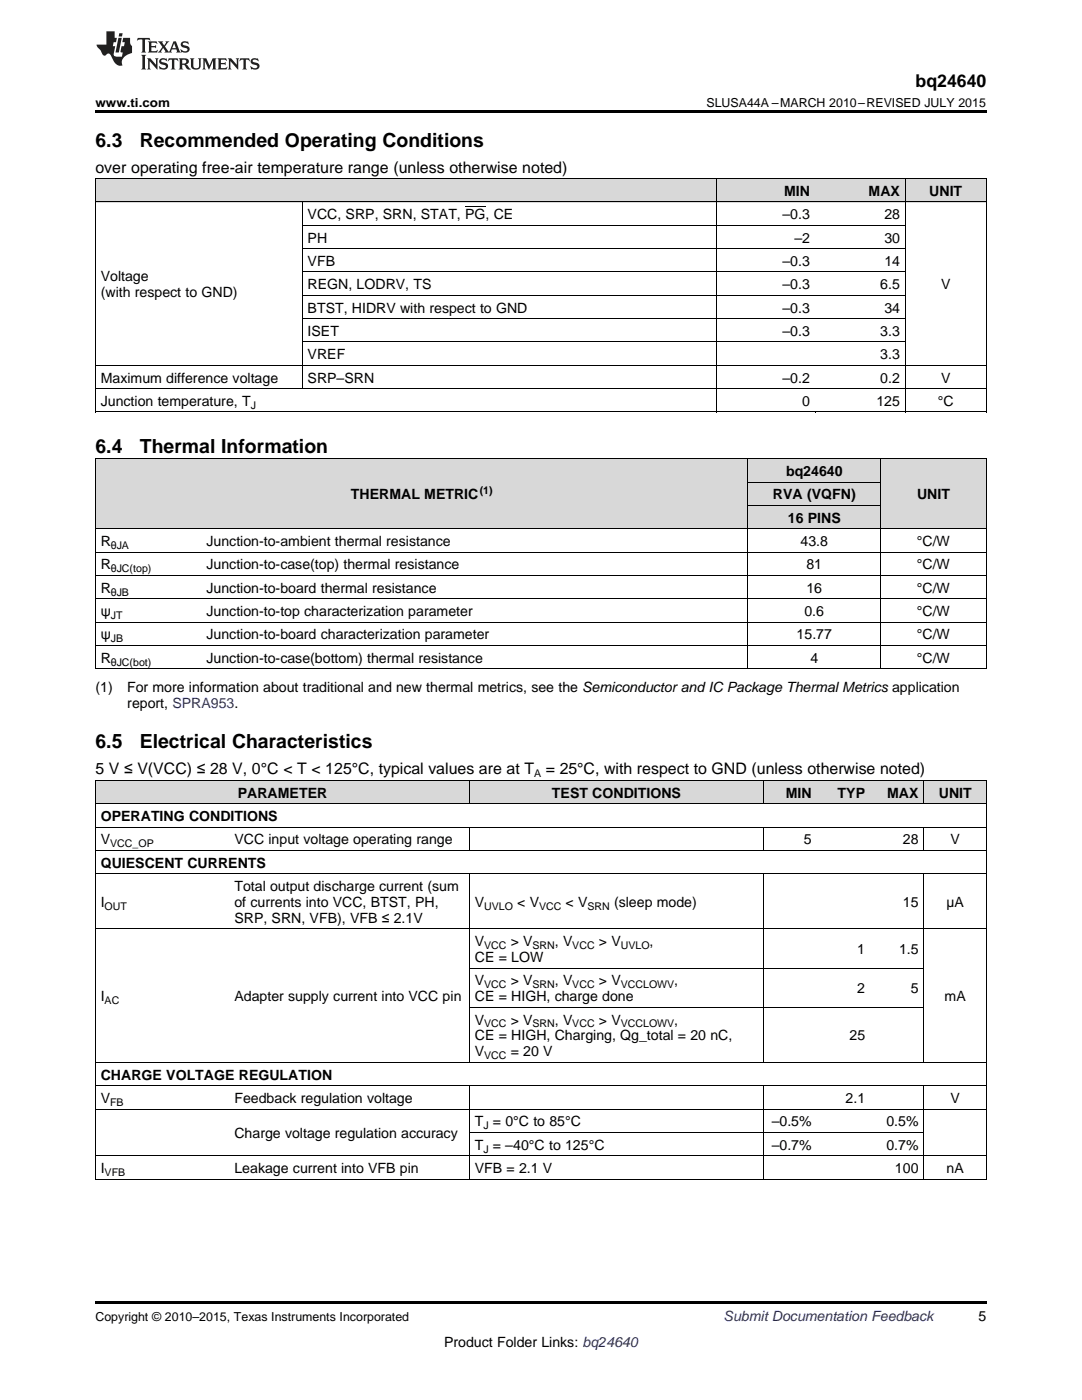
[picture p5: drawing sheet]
<svg xmlns="http://www.w3.org/2000/svg" width="216mm" height="279mm" viewBox="0 0 216 279" stroke-linecap="round" stroke-linejoin="round" font-family="sans-serif">
<defs><g id="words">
<g font-size="3.9">
<text x="19" y="29.3">6.3</text>
<text x="27.9" y="29.3">Recommended Operating Conditions</text>
<text x="19" y="90.3">6.4</text>
<text x="27.9" y="90.3">Thermal Information</text>
<text x="19" y="149.4">6.5</text>
<text x="27.9" y="149.4">Electrical Characteristics</text>
</g>
<text font-size="3.5" x="182.7" y="17.3">bq24640</text>
<g font-size="3.2">
<text x="19" y="34.4">over operating free-air temperature range (unless otherwise noted)</text>
<text x="19" y="154.5">5 V ≤ V(VCC) ≤ 28 V, 0°C &lt; T &lt; 125°C, typical values are at T</text>
<text x="108.9" y="154.5">= 25°C, with respect to GND (unless otherwise noted)</text>
</g>
<g font-size="2.8">
<text x="156.5" y="39.1">MIN</text>
<text x="173.3" y="39.1">MAX</text>
<text x="185.4" y="39.1">UNIT</text>
<text x="61.4" y="43.7">VCC, SRP, SRN, STAT, PG, CE</text>
<text x="156.1" y="43.7">–0.3</text>
<text x="176.5" y="43.7">28</text>
<text x="61.4" y="48.4">PH</text>
<text x="61.4" y="53.1">VFB</text>
<text x="156.1" y="53.1">–0.3</text>
<text x="158.5" y="48.4">–2</text>
<text x="176.5" y="48.4">30</text>
<text x="176.5" y="53.1">14</text>
<text x="20.1" y="56.1">Voltage</text>
<text x="20.1" y="59.3">(with respect to GND)</text>
<text x="61.4" y="57.7">REGN, LODRV, TS</text>
<text x="156.1" y="57.7">–0.3</text>
<text x="175.6" y="57.7">6.5</text>
<text x="187.8" y="57.7">V</text>
<text x="61.4" y="62.4">BTST, HIDRV with respect to GND</text>
<text x="156.1" y="62.4">–0.3</text>
<text x="176.5" y="62.4">34</text>
<text x="61.4" y="67">ISET</text>
<text x="61.4" y="71.7">VREF</text>
<text x="156.1" y="67">–0.3</text>
<text x="175.6" y="67">3.3</text>
<text x="175.6" y="71.7">3.3</text>
<text x="20.1" y="76.3">Maximum difference voltage</text>
<text x="61.4" y="76.3">SRP–SRN</text>
<text x="156.1" y="76.3">–0.2</text>
<text x="175.6" y="76.3">0.2</text>
<text x="187.8" y="76.3">V</text>
<text x="20.1" y="81">Junction temperature, T</text>
<text x="160.1" y="81">0</text>
<text x="174.9" y="81">125</text>
<text x="187.1" y="81">°C</text>
<text x="156.8" y="95">bq24640</text>
<text x="70" y="99.7">THERMAL METRIC</text>
<text x="154.2" y="99.7">RVA (VQFN)</text>
<text x="183" y="99.7">UNIT</text>
<text x="157.2" y="104.3">16 PINS</text>
<text x="20.1" y="109">R</text>
<text x="20.1" y="113.6">R</text>
<text x="41.2" y="109">Junction-to-ambient thermal resistance</text>
<text x="41.2" y="113.6">Junction-to-case(top) thermal resistance</text>
<text x="159.7" y="109">43.8</text>
<text x="160.9" y="113.6">81</text>
<text x="183" y="109">°C/W</text>
<text x="183" y="113.6">°C/W</text>
<text x="20.1" y="118.3">R</text>
<text x="41.2" y="118.3">Junction-to-board thermal resistance</text>
<text x="160.9" y="118.3">16</text>
<text x="183" y="118.3">°C/W</text>
<text x="20.1" y="122.9">ψ</text>
<text x="41.2" y="122.9">Junction-to-top characterization parameter</text>
<text x="160.5" y="122.9">0.6</text>
<text x="183" y="122.9">°C/W</text>
<text x="20.1" y="127.6">ψ</text>
<text x="41.2" y="127.6">Junction-to-board characterization parameter</text>
<text x="159" y="127.6">15.77</text>
<text x="183" y="127.6">°C/W</text>
<text x="20.1" y="132.3">R</text>
<text x="41.2" y="132.3">Junction-to-case(bottom) thermal resistance</text>
<text x="161.7" y="132.3">4</text>
<text x="183" y="132.3">°C/W</text>
<text x="19" y="138.1">(1)</text>
<text x="25.4" y="138.1">For more information about traditional and new thermal metrics, see the Semiconductor and IC Package Thermal Metrics application</text>
<text x="25.4" y="141.3">report, SPRA953.</text>
<text x="47.4" y="159.2">PARAMETER</text>
<text x="110.1" y="159.2">TEST CONDITIONS</text>
<text x="156.8" y="159.2">MIN</text>
<text x="167.1" y="159.2">TYP</text>
<text x="177" y="159.2">MAX</text>
<text x="187.3" y="159.2">UNIT</text>
<text x="20.1" y="163.8">OPERATING CONDITIONS</text>
<text x="20.1" y="168.5">V</text>
<text x="20.1" y="173.1">QUIESCENT CURRENTS</text>
<text x="46.8" y="168.5">VCC input voltage operating range</text>
<text x="160.4" y="168.5">5</text>
<text x="180.2" y="168.5">28</text>
<text x="189.7" y="168.5">V</text>
<text x="46.8" y="177.8">Total output discharge current (sum</text>
<text x="20.1" y="181">I</text>
<text x="46.8" y="181">of currents into VCC, BTST, PH,</text>
<text x="46.8" y="184.1">SRP, SRN, VFB), VFB ≤ 2.1V</text>
<text x="94.8" y="181">V</text>
<text x="103.2" y="181">&lt; V</text>
<text x="112.9" y="181">&lt; V</text>
<text x="122.5" y="181">(sleep mode)</text>
<text x="180.2" y="181">15</text>
<text x="188.8" y="181">µA</text>
<text x="94.8" y="188.8">V</text>
<text x="94.8" y="192">CE = LOW</text>
<text x="101.9" y="188.8">&gt; V</text>
<text x="110.7" y="188.8">, V</text>
<text x="119.5" y="188.8">&gt; V</text>
<text x="129.6" y="188.8">,</text>
<text x="171.1" y="190.4">1</text>
<text x="179.4" y="190.4">1.5</text>
<text x="94.8" y="196.6">V</text>
<text x="101.9" y="196.6">&gt; V</text>
<text x="110.7" y="196.6">, V</text>
<text x="119.5" y="196.6">&gt; V</text>
<text x="134.6" y="196.6">,</text>
<text x="20.1" y="199.8">I</text>
<text x="46.8" y="199.8">Adapter supply current into VCC pin</text>
<text x="94.8" y="199.8">CE = HIGH, charge done</text>
<text x="171.1" y="198.2">2</text>
<text x="181.7" y="198.2">5</text>
<text x="188.5" y="199.8">mA</text>
<text x="94.8" y="204.5">V</text>
<text x="94.8" y="207.6">CE = HIGH, Charging, Qg_total = 20 nC,</text>
<text x="101.9" y="204.5">&gt; V</text>
<text x="110.7" y="204.5">, V</text>
<text x="119.5" y="204.5">&gt; V</text>
<text x="134.6" y="204.5">,</text>
<text x="169.5" y="207.6">25</text>
<text x="20.1" y="215.5">CHARGE VOLTAGE REGULATION</text>
<text x="94.8" y="210.8">V</text>
<text x="101.9" y="210.8">= 20 V</text>
<text x="20.1" y="220.1">V</text>
<text x="46.8" y="220.1">Feedback regulation voltage</text>
<text x="168.7" y="220.1">2.1</text>
<text x="189.7" y="220.1">V</text>
<text x="46.8" y="227.1">Charge voltage regulation accuracy</text>
<text x="94.8" y="224.8">T = 0°C to 85°C</text>
<text x="154" y="224.8">–0.5%</text>
<text x="176.9" y="224.8">0.5%</text>
<text x="94.8" y="229.4">T = –40°C to 125°C</text>
<text x="154" y="229.4">–0.7%</text>
<text x="176.9" y="229.4">0.7%</text>
<text x="20.1" y="234.1">I</text>
<text x="46.8" y="234.1">Leakage current into VFB pin</text>
<text x="94.8" y="234.1">VFB = 2.1 V</text>
<text x="178.6" y="234.1">100</text>
<text x="188.9" y="234.1">nA</text>
<text x="195.3" y="263.6">5</text>
<text x="88.6" y="268.9">Product Folder Links: bq24640</text>
</g>
<text font-size="2.8" fill="#0000c8" x="144.4" y="263.6">Submit Documentation Feedback</text>
<g font-size="2.5">
<text x="19" y="21.4">www.ti.com</text>
<text x="141" y="21.4">SLUSA44A –MARCH 2010–REVISED JULY 2015</text>
<text x="19" y="263.6">Copyright © 2010–2015, Texas Instruments Incorporated</text>
</g>
<g font-size="2.1">
<text x="50" y="81.6">J</text>
<text x="95.7" y="98.5">(1)</text>
<text x="22.1" y="109.5">θJA</text>
<text x="22.1" y="114.2">θJC(top)</text>
<text x="22.1" y="118.9">θJB</text>
<text x="22.1" y="123.5">JT</text>
<text x="22.1" y="128.2">JB</text>
<text x="22.1" y="132.8">θJC(bot)</text>
<text x="106.6" y="155.2">A</text>
<text x="22" y="169.1">VCC_OP</text>
<text x="20.9" y="181.5">OUT</text>
<text x="96.6" y="181.5">UVLO</text>
<text x="107.6" y="181.5">VCC</text>
<text x="117.2" y="181.5">SRN</text>
<text x="96.6" y="189.4">VCC</text>
<text x="106.3" y="189.4">SRN</text>
<text x="114.2" y="189.4">VCC</text>
<text x="123.9" y="189.4">UVLO</text>
<text x="96.6" y="197.2">VCC</text>
<text x="106.3" y="197.2">SRN</text>
<text x="114.2" y="197.2">VCC</text>
<text x="123.9" y="197.2">VCCLOWV</text>
<text x="20.9" y="200.4">AC</text>
<text x="96.6" y="205">VCC</text>
<text x="106.3" y="205">SRN</text>
<text x="114.2" y="205">VCC</text>
<text x="123.9" y="205">VCCLOWV</text>
<text x="96.6" y="211.4">VCC</text>
<text x="22" y="220.7">FB</text>
<text x="96.4" y="225.4">J</text>
<text x="96.4" y="230">J</text>
<text x="20.9" y="234.7">VFB</text>
</g>
</g></defs>
<g fill="#d8d8d8">
<path d="M19 155.8h26.7v4.6h-26.7z"/>
<path d="M45.7 155.8h48v4.6h-48z"/>
<path d="M93.7 155.8h58.7v4.6h-58.7z"/>
<path d="M152.4 155.8h10.7v4.6h-10.7z"/>
<path d="M163.1 155.8h10.6v4.6h-10.6z"/>
<path d="M173.7 155.8h10.7v4.6h-10.7z"/>
<path d="M184.4 155.8h12.4v4.6h-12.4z"/>
<path d="M19 91.6h21.1v14h-21.1z"/>
<path d="M40.1 91.6h109.2v14h-109.2z"/>
<path d="M149.3 100.9h26.4v4.7h-26.4z"/>
<path d="M175.7 91.6h21.1v14h-21.1z"/>
<path d="M149.3 96.3h26.4v4.6h-26.4z"/>
<path d="M149.3 91.6h26.4v4.7h-26.4z"/>
<path d="M19 35.7h41.3v4.7h-41.3z"/>
<path d="M60.3 35.7h82.6v4.7h-82.6z"/>
<path d="M142.9 35.7h19.8v4.7h-19.8z"/>
<path d="M162.7 35.7h18v4.7h-18z"/>
<path d="M180.7 35.7h16.1v4.7h-16.1z"/>
</g>
<path d="M19 22h177.8v.5h-177.8zM19 82.2l.2 .1zM142.8 82.2l.1 .1zM162.6 82.2l.1 .1zM180.6 82.2l.1 .1zM196.7 82.2l.1 .1zM19 133.5h.2zM149.2 133.5h.1zM175.6 133.5h.1zM196.7 133.5h.1zM19 259.7h177.8v.5h-177.8z" fill="#000"/>
<g fill="none" stroke="#000" stroke-width=".2">
<path d="M19 35.6h177.8M19.1 35.7v46.6M142.9 35.7v46.6M180.6 35.7v46.6M196.8 35.7v46.6M19 40.3h177.8M60.3 40.3v37.3M60.3 58.9h120.4M60.3 54.3h120.4M60.3 49.6h120.4M60.3 45h120.4M19 77.6h177.8"/>
<path d="M19 72.9h177.8M60.3 68.2h120.4M60.3 63.6h120.4M19 91.6h177.8M19 82.2h177.8M19.1 91.6v41.9M149.2 91.6v41.9M149.3 96.2h26.4M175.7 91.6v41.9M196.8 91.6v41.9M19 119.5h177.8M19 114.8h177.8"/>
<path d="M19 110.2h177.8M19 105.5h177.8M149.3 100.9h26.4M19 133.5h177.8M19 128.8h177.8M19 124.2h177.8M19 155.7l177.8 .1v79.6M19.1 155.8v79.6M93.6 155.8v4.6M152.3 155.8v4.6M184.3 155.8v4.6M19 174.4h177.8"/>
<path d="M19 169.7h177.8M19 165h177.8M19 160.4h177.8M93.6 165.1v4.7M93.6 174.4v37.7M152.3 165.1v4.7M152.3 174.4v37.7M184.3 165.1v4.7M184.3 174.4v37.7M19 185.4h177.8M93.7 193.2h90.7M19 216.7h177.8"/>
<path d="M19 212h177.8M93.6 216.7v18.7M93.7 201h90.7M152.3 216.7v18.7M184.3 216.7v18.7M19 235.3h177.8M19 230.7h177.8M19 221.4h177.8M93.7 226h90.7"/>
</g>
<g fill="#231f20">
<path d="M27.5 7.6l-.1 .5 .4-.2h.6v.1v2.1l-.2 .4h1l-.3-.4v-2.1l.1-.1h.5l.5 .2-.2-.5zM29.5 8.3l.2 .3v1.5l-.2 .4h1.8l.2-.6a1.04 1.04 0 0 1-1.3 .2v-.7h.6l.3 .2v-.6l-.3 .2h-.6v-.6l.8-.1 .4 .3-.2-.5zM31.5 8.3l.9 1.1-.9 1.1h.8l-.2-.2 .5-.7 .4 .7-.2 .2h1.5l-.1-.2 .1-.4h.9l.1 .4-.2 .2h1l-.3-.3-.7-1.9h-.5l-.9 2-.8-1 .9-1h-.8l.1 .3-.3 .5-.4-.6 .2-.2zM34.7 8.6l.4 1h-.7zM36.3 8.4a.63 .63 0 0 0-.2 .7 .63 .63 0 0 0 .6 .4l.6 .2 .1 .2a.75 .75 0 0 1-.7 .4 .75 .75 0 0 1-.6-.5l.1 .7 .1-.1a1.11 1.11 0 0 0 1.5-.6 1.13 1.13 0 0 0-1.2-.8l-.1-.4a1.04 1.04 0 0 1 1.2 .2l-.2-.5-.1 .1-.5-.2zM28.2 10.9l.2 .4v2.2l-.2 .4h1l-.3-.4v-2.2l.3-.4zM29.3 11.6l.3 .4v1.5l-.3 .4h.8l-.2-.4v-1.3l1.5 1.7v-1.9l.2-.4h-.7l.2 .4v.9l-1.1-1.3zM32 11.8a.62 .62 0 0 0-.2 .7 .62 .62 0 0 0 .6 .4l.6 .1 .1 .3a.76 .76 0 0 1-.7 .3 .76 .76 0 0 1-.6-.4l.1 .7 .1-.1a1.11 1.11 0 0 0 1.5-.6 1.13 1.13 0 0 0-1.2-.8l-.1-.4a1.04 1.04 0 0 1 1.2 .2l-.2-.6-.1 .1-.5-.1zM33.7 11.6l-.2 .6a.61 .61 0 0 1 .8-.3v1.6l-.2 .4h.9l-.2-.4v-1.6a.63 .63 0 0 1 .8 .3l-.2-.6zM35.6 11.6l.3 .4v1.5l-.3 .4h1l-.2-.2v-.8l.5 .2a.76 .76 0 0 0 1.2 .7l-1-1a.58 .58 0 0 0 .6-.5 .58 .58 0 0 0-.5-.6zM36.4 11.9h.1a.45 .45 0 0 1 .5 .1 .45 .45 0 0 1 .1 .5l-.7 .2zM37.9 11.6l.2 .2a2.17 2.17 0 0 0 .3 1.9 .99 .99 0 0 0 1.6-.6v-1.1l.2-.4h-.7l.2 .2a1.92 1.92 0 0 1-.2 1.8 .6 .6 0 0 1-.9-.5v-1.1l.2-.4zM40.4 11.6l.2 .4v1.5l-.2 .4h.7l-.2-.4v-1.4l.8 1.8 .8-1.8v1.4l-.2 .4h.9l-.2-.4v-1.5l.2-.4h-.8l-.6 1.5-.6-1.5zM43.4 11.6l.2 .4v1.5l-.2 .4h1.8l.2-.6a1.04 1.04 0 0 1-1.3 .1v-.6h.5l.4 .2v-.6l-.4 .2h-.5v-.7h.8l.3 .3-.1-.6zM45.5 11.6l.2 .4v1.5l-.2 .4h.7l-.2-.4v-1.3l1.5 1.7v-1.9l.2-.4h-.7l.2 .4v.9l-1.1-1.3zM47.9 11.6l-.1 .6a.61 .61 0 0 1 .8-.3v1.6l-.3 .4h1l-.3-.4 .1-1.6a.63 .63 0 0 1 .7 .3l-.1-.6zM50.2 11.8a.62 .62 0 0 0-.2 .7 .62 .62 0 0 0 .6 .4l.6 .1 .2 .3a.76 .76 0 0 1-.8 .3 .76 .76 0 0 1-.6-.4l.1 .7 .2-.1a1.11 1.11 0 0 0 1.5-.6 1.13 1.13 0 0 0-1.3-.8l-.1-.4a1.04 1.04 0 0 1 1.2 .2l-.1-.6-.2 .1-.5-.1z"/>
<path d="M21.2 6.3v2.6h-1.9l.1 .4 .7 .9a.91 .91 0 0 0 1 .8 .56 .56 0 0 1 .5-.3 .56 .56 0 0 1 .5 .3l.4 .8a1.53 1.53 0 0 0 1.9 1.2 1.54 1.54 0 0 1 1-2.1l.9-.3v-1.4a1.52 1.52 0 0 1-.3-1.6h-1.4l-.2 .8h.5l-.2 .8h-.4l-.2 1v.2l.4 .1-.2 .8a1.93 1.93 0 0 1-1.6-.3l.3-1.8h-.5l.2-.8h.4l.2-.8h-.4v-1.3zM23.6 7.6l-.6 2.9h.7l.6-2.9zM23.8 6.6l-.1 .7h.6l.2-.7z"/>
</g>
<path d="M92.8 41.3h4.1" fill="none" stroke="#000" stroke-width=".2"/>
<use href="#words"/>
</svg>
